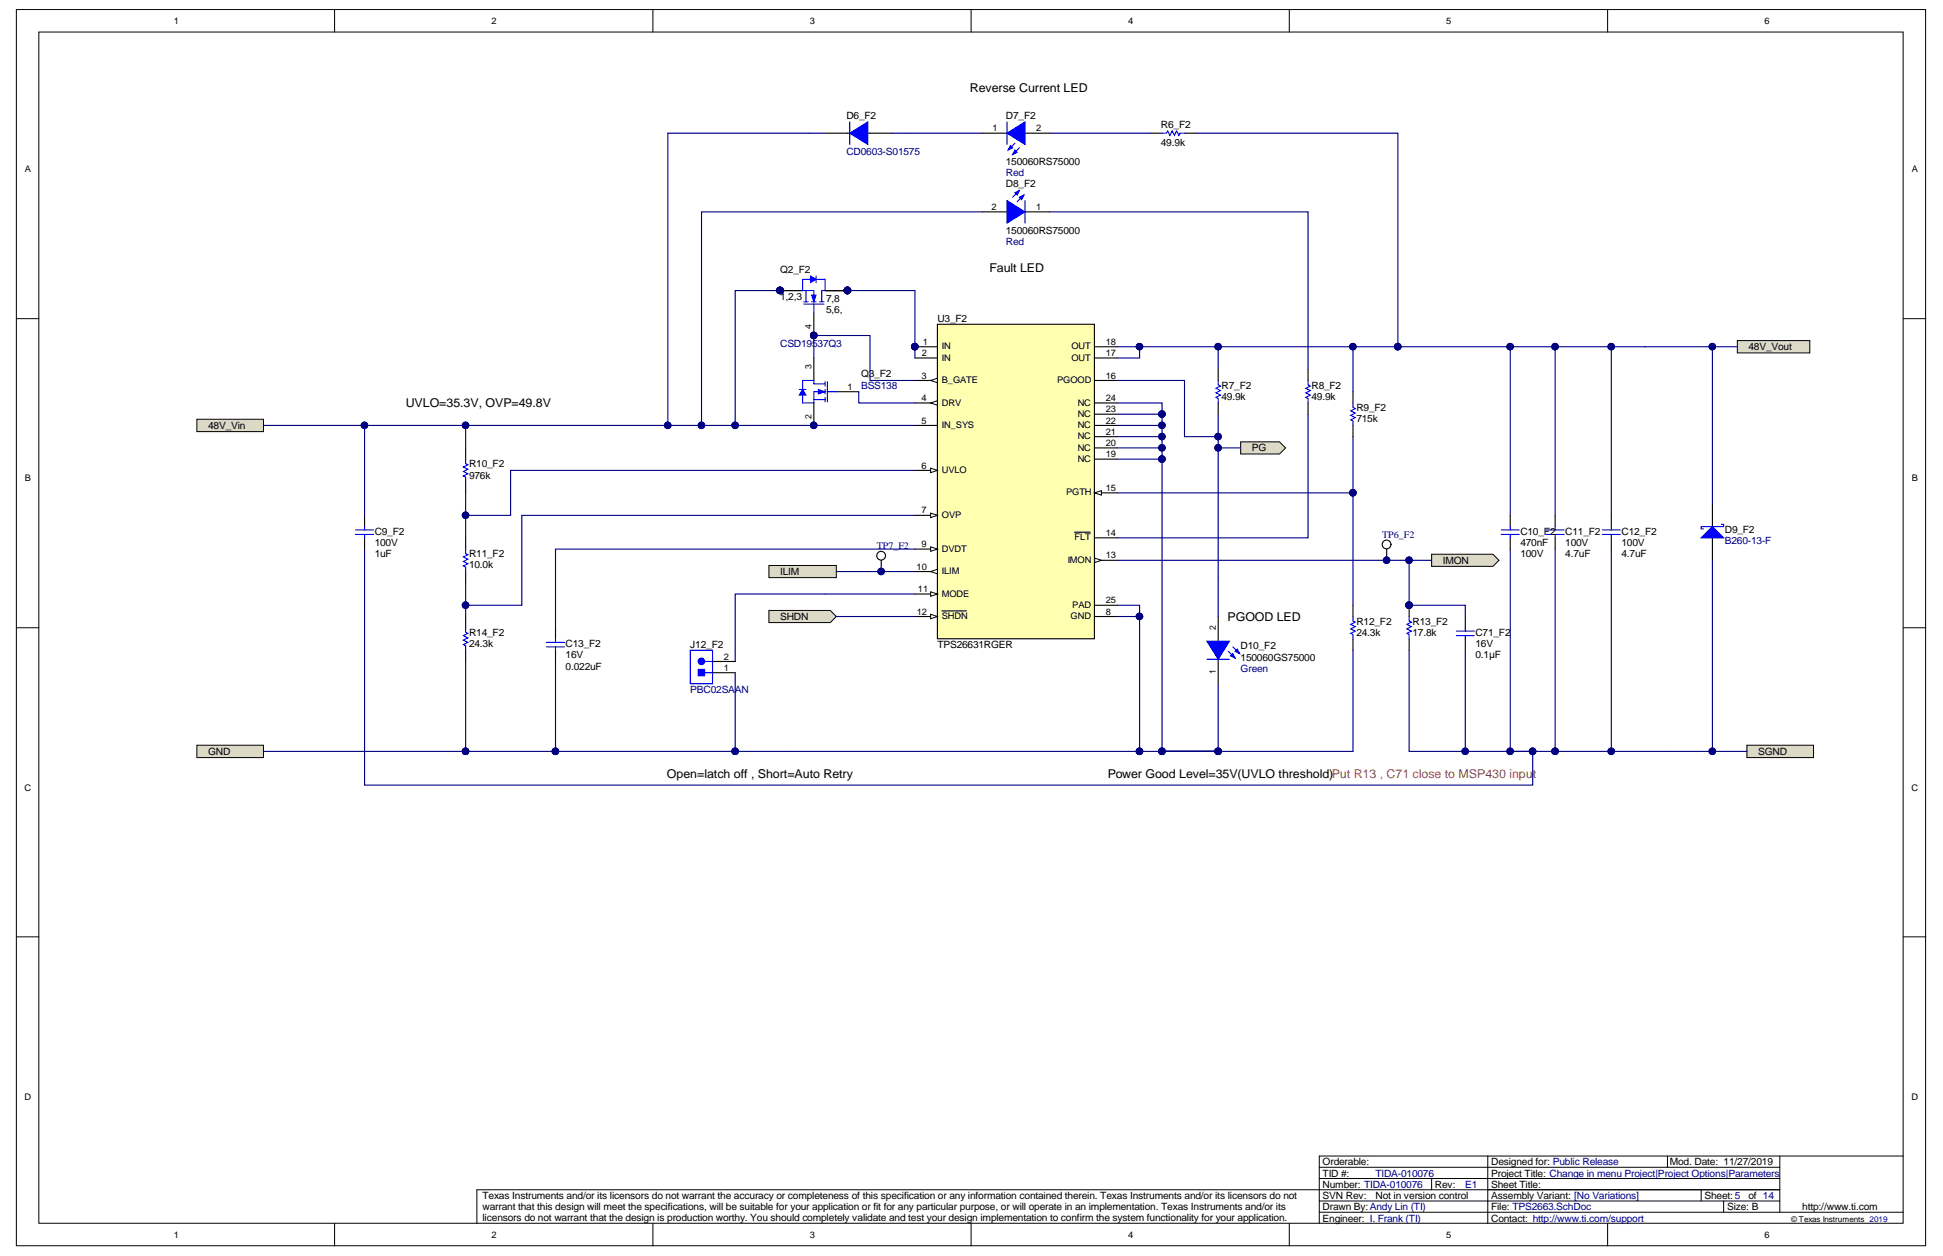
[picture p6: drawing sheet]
<svg xmlns="http://www.w3.org/2000/svg" width="432mm" height="279mm" viewBox="0 0 432 279" stroke-linecap="round" stroke-linejoin="round" font-family="sans-serif">
<defs><g id="words">
<g font-size="2.7">
<text x="215.6" y="20.5">Reverse Current LED</text>
<text x="219.9" y="60.5">Fault LED</text>
<text x="90.2" y="90.5">UVLO=35.3V, OVP=49.8V</text>
<text x="272.8" y="137.9">PGOOD LED</text>
<text x="148.2" y="172.9">Open=latch off , Short=Auto Retry</text>
<text x="246.2" y="172.9">Power Good Level=35V(UVLO threshold)Put R13 , C71 close to MSP430 input</text>
</g>
<g font-size="2.2">
<text x="188.1" y="26.4">D6_F2</text>
<text x="223.5" y="26.4">D7_F2</text>
<text x="258" y="28.4">R6_F2</text>
<text x="258" y="32.4">49.9k</text>
<text x="223.5" y="41.6">D8_F2</text>
<text x="223.5" y="36.6">150060RS75000</text>
<text x="223.5" y="51.9">150060RS75000</text>
<text x="173.4" y="60.6">Q2_F2</text>
<text x="173.4" y="66.6">1,2,3</text>
<text x="183.6" y="67.1">7,8</text>
<text x="183.6" y="69.6">5,6,</text>
<text x="208.3" y="71.6">U3_F2</text>
<text x="388.6" y="77.8">48V_Vout</text>
<text x="191.3" y="83.8">Q3_F2</text>
<text x="271.5" y="88.8">49.9k</text>
<text x="271.5" y="86.3">R7_F2</text>
<text x="291.4" y="88.8">49.9k</text>
<text x="291.4" y="86.3">R8_F2</text>
<text x="46.2" y="95.3">48V_Vin</text>
<text x="301.4" y="93.8">715k</text>
<text x="301.4" y="91.3">R9_F2</text>
<text x="278.2" y="100.3">PG</text>
<text x="104.2" y="106.3">976k</text>
<text x="104.2" y="103.8">R10_F2</text>
<text x="83.3" y="118.8">C9_F2</text>
<text x="337.9" y="118.8">C10_F2</text>
<text x="347.9" y="118.8">C11_F2</text>
<text x="360.3" y="118.8">C12_F2</text>
<text x="383.3" y="118.3">D9_F2</text>
<text x="83.3" y="121.3">100V</text>
<text x="83.3" y="123.8">1uF</text>
<text x="104.2" y="123.8">R11_F2</text>
<text x="320.6" y="125.2">IMON</text>
<text x="337.9" y="121.3">470nF</text>
<text x="337.9" y="123.8">100V</text>
<text x="347.9" y="121.3">100V</text>
<text x="347.9" y="123.8">4.7uF</text>
<text x="360.3" y="121.3">100V</text>
<text x="360.3" y="123.8">4.7uF</text>
<text x="104.2" y="126.3">10.0k</text>
<text x="173.4" y="127.7">ILIM</text>
<text x="173.4" y="137.7">SHDN</text>
<text x="104.2" y="143.8">24.3k</text>
<text x="104.2" y="141.3">R14_F2</text>
<text x="125.7" y="143.8">C13_F2</text>
<text x="301.4" y="141.3">24.3k</text>
<text x="301.4" y="138.8">R12_F2</text>
<text x="313.9" y="141.3">17.8k</text>
<text x="313.9" y="138.8">R13_F2</text>
<text x="327.9" y="143.8">16V</text>
<text x="327.9" y="141.3">C71_F2</text>
<text x="125.7" y="146.3">16V</text>
<text x="125.7" y="148.8">0.022uF</text>
<text x="153.4" y="144">J12_F2</text>
<text x="208.3" y="144">TPS26631RGER</text>
<text x="275.7" y="144.3">D10_F2</text>
<text x="275.7" y="146.8">150060GS75000</text>
<text x="327.9" y="146.3">0.1µF</text>
<text x="46.2" y="167.7">GND</text>
<text x="390.7" y="167.7">SGND</text>
<text x="293.9" y="263.9">Number: TIDA-010076</text>
<text x="293.9" y="261.4">TID #:</text>
<text x="293.9" y="258.9">Orderable:</text>
<text x="318.9" y="263.9">Rev:</text>
<text x="331.4" y="263.9">Sheet Title:</text>
<text x="331.4" y="261.4">Project Title: Change in menu Project|Project Options|Parameters</text>
<text x="331.4" y="258.9">Designed for: Public Release</text>
<text x="371.1" y="258.9">Mod. Date: 11/27/2019</text>
<text x="107.2" y="266.3">Texas Instruments and/or its licensors do not warrant the accuracy or completeness of this specification or any information contained therein. Texas Instruments and/or its licensors do not</text>
<text x="107.2" y="268.8">warrant that this design will meet the specifications, will be suitable for your application or fit for any particular purpose, or will operate in an implementation. Texas Instruments and/or its</text>
<text x="293.9" y="268.9">Drawn By:Andy Lin (TI)</text>
<text x="293.9" y="266.4">SVN Rev:</text>
<text x="305.7" y="266.4">Not in version control</text>
<text x="331.4" y="268.9">File: TPS2663.SchDoc</text>
<text x="331.4" y="266.4">Assembly Variant: [No Variations]</text>
<text x="378.8" y="266.4">Sheet: 5</text>
<text x="383.8" y="268.9">Size: B</text>
<text x="388.5" y="266.4">of 14</text>
<text x="400.5" y="268.9">http://www.ti.com</text>
<text x="107.2" y="271.2">licensors do not warrant that the design is production worthy. You should completely validate and test your design implementation to confirm the system functionality for your application.</text>
<text x="293.9" y="271.4">Engineer: I. Frank (TI)</text>
<text x="331.4" y="271.4">Contact: http://www.ti.com/support</text>
</g>
<g font-size="2.2" fill="#000080">
<text x="188.1" y="34.4">CD0603-S01575</text>
<text x="223.5" y="39.1">Red</text>
<text x="223.5" y="54.4">Red</text>
<text x="173.4" y="77.1">CSD19537Q3</text>
<text x="191.3" y="86.3">BSS138</text>
<text x="307.2" y="119.5">TP6_F2</text>
<text x="194.8" y="122">TP7_F2</text>
<text x="383.3" y="120.8">B260-13-F</text>
<text x="275.7" y="149.3">Green</text>
<text x="153.4" y="154">PBC02SAAN</text>
<text x="305.7" y="261.4">TIDA-010076</text>
<text x="325.6" y="263.9">E1</text>
</g>
<g font-size="2">
<text x="38.7" y="5.3">1</text>
<text x="109.2" y="5.3">2</text>
<text x="179.9" y="5.3">3</text>
<text x="250.7" y="5.3">4</text>
<text x="321.4" y="5.3">5</text>
<text x="392.1" y="5.3">6</text>
<text x="220.6" y="29.2">1</text>
<text x="230.3" y="29.2">2</text>
<text x="5.5" y="38.3">A</text>
<text x="424.8" y="38.3">A</text>
<text x="220.3" y="46.7">2</text>
<text x="230.3" y="46.7">1</text>
<text x="180.3" y="73.1" transform="rotate(-90 180.3 73.1)">4</text>
<text x="205.1" y="76.6">1</text>
<text x="209.3" y="77.6">IN</text>
<text x="238.1" y="77.6">OUT</text>
<text x="245.8" y="76.6">18</text>
<text x="180.3" y="82" transform="rotate(-90 180.3 82)">3</text>
<text x="204.9" y="79.1">2</text>
<text x="209.3" y="80.1">IN</text>
<text x="238.1" y="80.1">OUT</text>
<text x="245.8" y="79.1">17</text>
<text x="188.4" y="86.6">1</text>
<text x="204.8" y="84.1">3</text>
<text x="204.8" y="89.1">4</text>
<text x="209.3" y="85.1">B_GATE</text>
<text x="234.9" y="85.1">PGOOD</text>
<text x="245.8" y="84.1">16</text>
<text x="245.8" y="89.1">24</text>
<text x="180.3" y="93" transform="rotate(-90 180.3 93)">2</text>
<text x="204.8" y="94.1">5</text>
<text x="209.3" y="90.1">DRV</text>
<text x="209.3" y="95.1">IN_SYS</text>
<text x="239.5" y="95.1">NC</text>
<text x="239.5" y="92.6">NC</text>
<text x="239.5" y="90.1">NC</text>
<text x="245.8" y="94.1">22</text>
<text x="245.8" y="91.6">23</text>
<text x="239.5" y="100.1">NC</text>
<text x="239.5" y="97.6">NC</text>
<text x="245.8" y="101.6">19</text>
<text x="245.8" y="99.1">20</text>
<text x="245.8" y="96.6">21</text>
<text x="5.5" y="107">B</text>
<text x="204.8" y="104.1">6</text>
<text x="209.3" y="105.1">UVLO</text>
<text x="239.5" y="102.6">NC</text>
<text x="424.9" y="107">B</text>
<text x="237" y="110.1">PGTH</text>
<text x="245.8" y="109.1">15</text>
<text x="204.8" y="114.1">7</text>
<text x="209.3" y="115.1">OVP</text>
<text x="245.8" y="119.1">14</text>
<text x="204.8" y="121.6">9</text>
<text x="209.3" y="122.6">DVDT</text>
<text x="237.3" y="125.1">IMON</text>
<text x="238.8" y="120.1">FLT</text>
<text x="245.8" y="124.1">13</text>
<text x="203.7" y="126.6">10</text>
<text x="204" y="131.6">11</text>
<text x="209.3" y="127.6">ILIM</text>
<text x="203.8" y="136.6">12</text>
<text x="209.3" y="132.6">MODE</text>
<text x="209.3" y="137.6">SHDN</text>
<text x="237.9" y="137.6">GND</text>
<text x="238.3" y="135.1">PAD</text>
<text x="245.8" y="136.6">8</text>
<text x="245.8" y="134.1">25</text>
<text x="270.2" y="140" transform="rotate(-90 270.2 140)">2</text>
<text x="160.9" y="149">1</text>
<text x="160.9" y="146.5">2</text>
<text x="270.2" y="149.7" transform="rotate(-90 270.2 149.7)">1</text>
<text x="5.5" y="175.6">C</text>
<text x="424.8" y="175.6">C</text>
<text x="5.5" y="244.3">D</text>
<text x="424.8" y="244.3">D</text>
<text x="38.7" y="275">1</text>
<text x="109.2" y="275">2</text>
<text x="179.9" y="275">3</text>
<text x="250.7" y="275">4</text>
<text x="321.4" y="275">5</text>
<text x="392.1" y="275">6</text>
</g>
<text font-size="1.8" x="398" y="271.4">© Texas Instruments 2019</text>
</g></defs>
<g fill="#fff" stroke="#000" stroke-width=".22">
<path d="M3.6 2.1h424.3v274.7h-424.3z"/>
<path d="M8.6 7.1h414.3v264.7h-414.3z"/>
</g>
<g fill="none" stroke="#000" stroke-width=".22">
<path d="M74.4 2.1v5M145.1 2.1v5M215.8 2.1v5M286.5 2.1v5M357.3 2.1v5M3.6 70.8h5M423 70.8h5M3.6 139.5h5M423 139.5h5M3.6 208.1h5M423 208.1h5M293.2 259.3h102.3"/>
<path d="M330.6 256.8h-37.4v15M370.6 256.8v2.5M395.5 256.8v12.5M423 256.8h-92.4v15M74.4 271.8v5M145.1 271.8v5M215.8 271.8v5M286.5 271.8v5M293.2 269.3h129.8M293.2 266.8h102.3M293.2 261.8h102.3M318.2 261.8v2.5"/>
<path d="M357.3 271.8v5M378.1 264.3v2.5M383.1 266.8v2.5M395.5 264.3h-289.5v7.5"/>
</g>
<path d="M208.3 72h34.9v69.9h-34.9z" fill="#ffffb0" stroke="#000" stroke-width=".25"/>
<path d="M203.3 77h5M203.3 79.5h5M203.3 84.5h5" fill="none" stroke="#000" stroke-width=".25"/>
<circle cx="203.3" cy="77" r=".72" fill="#000080" stroke="#000080" stroke-width=".22"/>
<path d="M206.8 84.5l1.5-.5v1z" fill="#fff"/>
<path d="M206.8 84.5l1.5-.5v1z" fill="none" stroke="#000" stroke-width=".22"/>
<path d="M203.3 89.5h5" fill="none" stroke="#000" stroke-width=".25"/>
<path d="M206.8 89.5l1.5-.5v1z" fill="#fff"/>
<path d="M206.8 89.5l1.5-.5v1z" fill="none" stroke="#000" stroke-width=".22"/>
<path d="M203.3 94.5h5M203.3 104.5h5" fill="none" stroke="#000" stroke-width=".25"/>
<path d="M206.8 104l1.5 .5-1.5 .5z" fill="#fff"/>
<path d="M206.8 104l1.5 .5-1.5 .5z" fill="none" stroke="#000" stroke-width=".22"/>
<path d="M203.3 114.5h5" fill="none" stroke="#000" stroke-width=".25"/>
<path d="M206.8 114l1.5 .5-1.5 .5z" fill="#fff"/>
<path d="M206.8 114l1.5 .5-1.5 .5z" fill="none" stroke="#000" stroke-width=".22"/>
<path d="M203.3 122h5M243.3 137h5" fill="none" stroke="#000" stroke-width=".25"/>
<path d="M206.8 121.5l1.5 .5-1.5 .5z" fill="#fff"/>
<path d="M206.8 121.5l1.5 .5-1.5 .5z" fill="none" stroke="#000" stroke-width=".22"/>
<path d="M203.3 127h5" fill="none" stroke="#000" stroke-width=".25"/>
<path d="M206.8 127l1.5-.5v1z" fill="#fff"/>
<path d="M206.8 127l1.5-.5v1z" fill="none" stroke="#000" stroke-width=".22"/>
<path d="M203.3 132h5" fill="none" stroke="#000" stroke-width=".25"/>
<path d="M206.8 131.5l1.5 .5-1.5 .5z" fill="#fff"/>
<path d="M206.8 131.5l1.5 .5-1.5 .5z" fill="none" stroke="#000" stroke-width=".22"/>
<path d="M203.3 137h5" fill="none" stroke="#000" stroke-width=".25"/>
<path d="M206.8 136.5l1.5 .5-1.5 .5z" fill="#fff"/>
<path d="M206.8 136.5l1.5 .5-1.5 .5z" fill="none" stroke="#000" stroke-width=".22"/>
<path d="M209.3 135.7h1.2M210.6 135.7h1.3M212.1 135.7h1.3M213.5 135.7h1.3M243.3 124.5h5" fill="none" stroke="#000" stroke-width=".25"/>
<path d="M243.3 124l1.5 .5-1.5 .5z" fill="#fff"/>
<path d="M243.3 124l1.5 .5-1.5 .5z" fill="none" stroke="#000" stroke-width=".22"/>
<path d="M238.8 118.2h1.1M240 118.2h1M241.1 118.2h1.2M243.3 119.5h5M243.3 109.5h5" fill="none" stroke="#000" stroke-width=".25"/>
<path d="M243.3 109.5l1.5-.5v1z" fill="#fff"/>
<path d="M243.3 109.5l1.5-.5v1z" fill="none" stroke="#000" stroke-width=".22"/>
<path d="M243.3 79.5h5M243.3 77h5M243.3 84.5h5M243.3 99.5h5M243.3 97h5M243.3 94.5h5M243.3 92h5M243.3 89.5h5M243.3 102h5M243.3 134.5h5" fill="none" stroke="#000" stroke-width=".25"/>
<g fill="#000080" stroke="#000080" stroke-width=".22">
<circle cx="203.3" cy="77" r=".72"/>
<circle cx="253.2" cy="136.9" r=".72"/>
<circle cx="258.2" cy="99.5" r=".72"/>
<circle cx="258.2" cy="97" r=".72"/>
<circle cx="258.2" cy="94.5" r=".72"/>
<circle cx="258.2" cy="92" r=".72"/>
</g>
<path d="M248.3 99.5h9.9M248.3 97h9.9M248.3 94.5h9.9M248.3 92h9.9M248.3 134.5h5v2.5" fill="none" stroke="#000080" stroke-width=".25"/>
<path d="M153.4 144.5h4.9v7.4h-4.9z" fill="#fff" stroke="#00f" stroke-width=".25"/>
<path d="M178.4 64.6h2.5v2.5M178.6 67.5h4.5M178.6 67.1h1M179.1 64.6v2.5M180.4 67.1h1M180.9 67.5v2M182.1 67.1h1M182.6 64.6v2.5M156.7 147h1.7M156.7 149.5h1.7" fill="none" stroke="#00f" stroke-width=".25"/>
<circle cx="155.9" cy="146.9" r=".72" fill="#00f" stroke="#00f" stroke-width=".25"/>
<path d="M173.4 64.6h5M180.9 69.5v5M183.4 64.6h5M158.4 149.5h5M158.4 147h5" fill="none" stroke="#000" stroke-width=".25"/>
<path d="M155.2 148.7h1.4v1.5h-1.4z" fill="#00f" stroke="#00f" stroke-width=".22"/>
<path d="M185.9 127h17.4M203.3 132h-39.9v15M203.3 122h-79.8v17.5M248.3 137h5v29.9h-87.4M123.5 147v19.9M163.4 149.5v17.4" fill="none" stroke="#000080" stroke-width=".25"/>
<g fill="#000080" stroke="#000080" stroke-width=".22">
<circle cx="253.2" cy="166.9" r=".72"/>
<circle cx="163.4" cy="166.9" r=".72"/>
<circle cx="253.2" cy="136.9" r=".72"/>
<circle cx="123.4" cy="166.9" r=".72"/>
<circle cx="188.3" cy="64.5" r=".72"/>
<circle cx="180.8" cy="74.5" r=".72"/>
<circle cx="173.4" cy="64.5" r=".72"/>
</g>
<path d="M180.4 65.6h1l-.5 1.5z" fill="#00f"/>
<path d="M180.4 65.6h1l-.5 1.5z" fill="none" stroke="#00f" stroke-width=".22"/>
<path d="M182.6 64.6h.8" fill="none" stroke="#00f" stroke-width=".25"/>
<path d="M173.4 64.6h5M183.4 64.6h5" fill="none" stroke="#000" stroke-width=".25"/>
<g fill="#000080" stroke="#000080" stroke-width=".22">
<circle cx="173.4" cy="64.5" r=".72"/>
<circle cx="188.3" cy="64.5" r=".72"/>
</g>
<path d="M180.1 61.3l1.3 .8-1.3 .7z" fill="#00f"/>
<path d="M180.1 61.3l1.3 .8-1.3 .7z" fill="none" stroke="#00f" stroke-width=".22"/>
<path d="M180.1 62.1h-1.7v2.5M181.4 61.3v1.5M181.4 62.1h2v2.5M180.9 85.3h2.5M180.9 88.8h2.5M183.4 84.8v1M183.4 86.5v1M183.4 88.3v1M183.4 87h-2.5v2.5M183.9 87h2M183.9 84.8v4.5" fill="none" stroke="#00f" stroke-width=".25"/>
<path d="M183.4 64.6h5M185.9 87h4.9" fill="none" stroke="#000" stroke-width=".25"/>
<g fill="#000080" stroke="#000080" stroke-width=".22">
<circle cx="188.3" cy="64.5" r=".72"/>
<circle cx="180.8" cy="74.5" r=".72"/>
<circle cx="173.4" cy="64.5" r=".72"/>
</g>
<path d="M181.9 86.5l1.5 .5-1.5 .5z" fill="#00f"/>
<path d="M181.9 86.5l1.5 .5-1.5 .5z" fill="none" stroke="#00f" stroke-width=".22"/>
<path d="M180.9 84.5v.8" fill="none" stroke="#00f" stroke-width=".25"/>
<path d="M180.9 79.5v5M180.9 89.5v5" fill="none" stroke="#000" stroke-width=".25"/>
<circle cx="180.8" cy="94.5" r=".72" fill="#000080" stroke="#000080" stroke-width=".22"/>
<path d="M178.4 86.5l.7 1.3h-1.5z" fill="#00f"/>
<path d="M178.4 86.5l.7 1.3h-1.5z" fill="none" stroke="#00f" stroke-width=".22"/>
<path d="M177.6 86.5h1.5M178.4 87.8v1.7h2.5M180.9 84.5h-2.5v2M79 117.7h4M79 118.7h4M81 117v.7M81 118.7v.8" fill="none" stroke="#00f" stroke-width=".25"/>
<g fill="#000080" stroke="#000080" stroke-width=".22">
<circle cx="180.8" cy="94.5" r=".72"/>
<circle cx="163.4" cy="94.5" r=".72"/>
<circle cx="155.9" cy="94.5" r=".72"/>
<circle cx="148.4" cy="94.5" r=".72"/>
<circle cx="103.5" cy="94.5" r=".72"/>
<circle cx="81" cy="94.5" r=".72"/>
<circle cx="180.8" cy="74.5" r=".72"/>
<circle cx="203.3" cy="77" r=".72"/>
<circle cx="188.3" cy="64.5" r=".72"/>
<circle cx="173.4" cy="64.5" r=".72"/>
<circle cx="103.5" cy="114.5" r=".72"/>
<circle cx="103.5" cy="134.5" r=".72"/>
<circle cx="103.5" cy="166.9" r=".72"/>
<circle cx="340.6" cy="166.9" r=".72"/>
</g>
<g fill="none" stroke="#000080" stroke-width=".25">
<path d="M173.4 64.6h-10v29.9M180.9 79.5v-5h12.4v10h10M188.4 64.6h14.9v14.9M58.6 94.5h144.7M81 94.5v20M103.5 94.5v5M190.8 87v2.5h12.5M103.5 109.5v10M203.3 114.5h-87.3v20h-12.5M203.3 104.5h-89.8v10h-10M81 122v52.4h259.6v-7.5M103.5 129.5v7.5"/>
<path d="M103.5 147v19.9"/>
</g>
<path d="M81 114.5v2.5M81 119.5v2.5" fill="none" stroke="#000" stroke-width=".25"/>
<path d="M386.1 75.7h16.1v2.7h-16.1z" fill-rule="evenodd" fill="#dcd9c7" stroke="#000" stroke-width=".22"/>
<g fill="none" stroke="#000080" stroke-width=".25">
<path d="M202.1 29.6h16.2M233.3 29.6h22.4M265.7 29.6h45v47.4M218.3 47.1h-62.4v47.4M233.3 47.1h57.4v34.9M248.3 77h62.4M253.3 77v2.5h-5M270.7 77v5M310.7 77h75.4M335.6 77v37.5M345.6 77v37.5M358.1 77v37.5"/>
<path d="M380.6 77v35M248.3 84.5h14.9v12.5h7.5v-5M290.7 92v27.5h-42.4M300.7 97v37.5M248.3 109.5h52.4M258.2 102v64.9h12.5h-17.4M248.3 124.5h69.9M335.6 122v44.9h5M358.1 122v44.9h-12.5M270.7 152v14.9M258.2 166.9h42.5"/>
</g>
<g fill="#000080" stroke="#000080" stroke-width=".22">
<circle cx="380.5" cy="77" r=".72"/>
<circle cx="313.1" cy="124.5" r=".72"/>
<circle cx="258.2" cy="102" r=".72"/>
<circle cx="258.2" cy="166.9" r=".72"/>
<circle cx="270.7" cy="166.9" r=".72"/>
<circle cx="253.2" cy="166.9" r=".72"/>
<circle cx="155.9" cy="94.5" r=".72"/>
<circle cx="358.1" cy="77" r=".72"/>
<circle cx="345.6" cy="77" r=".72"/>
<circle cx="335.6" cy="77" r=".72"/>
<circle cx="310.6" cy="77" r=".72"/>
<circle cx="253.2" cy="77" r=".72"/>
<circle cx="270.7" cy="97" r=".72"/>
<circle cx="270.7" cy="77" r=".72"/>
<circle cx="300.7" cy="77" r=".72"/>
<circle cx="300.7" cy="109.5" r=".72"/>
<circle cx="358.1" cy="166.9" r=".72"/>
<circle cx="345.6" cy="166.9" r=".72"/>
<circle cx="335.6" cy="166.9" r=".72"/>
<circle cx="340.6" cy="166.9" r=".72"/>
</g>
<path d="M183.4 29.6h14.9M290.7 82v2.5M290.7 89.5v2.5M345.6 114.5v2.5M345.6 119.5v2.5M358.1 114.5v2.5M358.1 119.5v2.5" fill="none" stroke="#000" stroke-width=".25"/>
<path d="M290.7 84.5v1l.5 .3-1 .5 1 .5-1 .5 1 .5-1 .5 .5 .2v1M343.6 117.7h4M343.6 118.7h4M345.6 117v.7M345.6 118.7v.8M356.1 117.7h4M356.1 118.7h4M358.1 117v.7M358.1 118.7v.8" fill="none" stroke="#00f" stroke-width=".25"/>
<path d="M188.9 29.6l3.9-2.5v5z" fill="#00f"/>
<path d="M188.9 29.6l3.9-2.5v5zM188.9 27.1v5" fill="none" stroke="#00f" stroke-width=".25"/>
<path d="M183.4 29.6h-35v64.9M198.3 29.6h3.8M358.1 166.9h12.5" fill="none" stroke="#000080" stroke-width=".25"/>
<g fill="#000080" stroke="#000080" stroke-width=".22">
<circle cx="148.4" cy="94.5" r=".72"/>
<circle cx="358.1" cy="166.9" r=".72"/>
</g>
<path d="M380.6 112v5M380.6 119.5v5" fill="none" stroke="#000" stroke-width=".25"/>
<path d="M380.6 117l2.5 2.5h-5z" fill="#00f"/>
<path d="M226.5 42.3l-1.5 1.5M227.5 43.3l-1.5 1.5M380.6 117l2.5 2.5h-5zM382.6 116.5h.5v.5h-5v.5h.5" fill="none" stroke="#00f" stroke-width=".25"/>
<path d="M380.6 124.5v42.4h-10" fill="none" stroke="#000080" stroke-width=".25"/>
<circle cx="380.5" cy="166.9" r=".72" fill="#000080" stroke="#000080" stroke-width=".22"/>
<path d="M218.3 47.1h5.5M227.8 47.1h5.5" fill="none" stroke="#000" stroke-width=".25"/>
<path d="M226.5 43.8l1-.5-.5 1z" fill="#00f"/>
<path d="M226.5 43.8l1-.5-.5 1z" fill="none" stroke="#00f" stroke-width=".25"/>
<path d="M225.5 42.8l1-.5-.5 1z" fill="#00f"/>
<path d="M225.5 42.8l1-.5-.5 1z" fill="none" stroke="#00f" stroke-width=".25"/>
<path d="M223.8 44.6l4 2.5-4 2.5z" fill="#00f"/>
<path d="M225.5 31.8l-1.5 1.5M226.5 32.8l-1.5 1.5M223.8 44.6l4 2.5-4 2.5zM227.8 44.6v5" fill="none" stroke="#00f" stroke-width=".25"/>
<path d="M218.3 29.6h5.5M227.8 29.6h5.5" fill="none" stroke="#000" stroke-width=".25"/>
<path d="M224.5 32.3l.5 .5-1 .5z" fill="#00f"/>
<path d="M224.5 32.3l.5 .5-1 .5z" fill="none" stroke="#00f" stroke-width=".25"/>
<path d="M225.5 33.3l.5 .5-1 .5z" fill="#00f"/>
<path d="M225.5 33.3l.5 .5-1 .5z" fill="none" stroke="#00f" stroke-width=".25"/>
<path d="M223.8 29.6l4-2.5v5z" fill="#00f"/>
<path d="M223.8 29.6l4-2.5v5zM223.8 27.1v5M273 144.7l1.5 1.5M274 143.7l1.5 1.5" fill="none" stroke="#00f" stroke-width=".25"/>
<path d="M270.7 137v5.5M270.7 146.5v5.5" fill="none" stroke="#000" stroke-width=".25"/>
<path d="M274 145.2l.5 1-1-.5z" fill="#00f"/>
<path d="M274 145.2l.5 1-1-.5z" fill="none" stroke="#00f" stroke-width=".25"/>
<path d="M275 144.2l.5 1-1-.5z" fill="#00f"/>
<path d="M275 144.2l.5 1-1-.5z" fill="none" stroke="#00f" stroke-width=".25"/>
<path d="M268.2 142.5h5l-2.5 4z" fill="#00f"/>
<path d="M268.2 142.5h5l-2.5 4zM268.2 146.5h5" fill="none" stroke="#00f" stroke-width=".25"/>
<path d="M270.7 97v31.2M195.8 137h7.5M270.7 135.7v1.3M103.5 166.9h62.4" fill="none" stroke="#000080" stroke-width=".25"/>
<g fill="#000080" stroke="#000080" stroke-width=".22">
<circle cx="163.4" cy="166.9" r=".72"/>
<circle cx="123.4" cy="166.9" r=".72"/>
<circle cx="103.5" cy="166.9" r=".72"/>
<circle cx="270.7" cy="97" r=".72"/>
<circle cx="270.7" cy="99.5" r=".72"/>
</g>
<path d="M170.9 135.6h13.6l1.4 1.4-1.4 1.3h-13.6z" fill-rule="evenodd" fill="#dcd9c7" stroke="#000" stroke-width=".22"/>
<path d="M185.9 137h9.9" fill="none" stroke="#000080" stroke-width=".25"/>
<g fill="#dcd9c7" stroke="#000" stroke-width=".22">
<path d="M170.9 125.6h15v2.7h-15z" fill-rule="evenodd"/>
<path d="M318.2 123.1h13.6l1.3 1.4-1.3 1.3h-13.6z" fill-rule="evenodd"/>
<path d="M43.8 93.1h14.8v2.8h-14.8z" fill-rule="evenodd"/>
<path d="M43.8 165.6h14.8v2.7h-14.8z" fill-rule="evenodd"/>
</g>
<path d="M300.7 77v10M270.7 128.2v7.5M313.2 124.5v10" fill="none" stroke="#000080" stroke-width=".25"/>
<path d="M255.7 29.6h2.5M263.2 29.6h2.5M270.7 82v2.5M270.7 89.5v2.5" fill="none" stroke="#000" stroke-width=".25"/>
<path d="M258.2 29.6h1l.3-.5 .5 1 .5-1 .5 1 .5-1 .5 1 .2-.5h1M270.7 84.5v1l.5 .3-1 .5 1 .5-1 .5 1 .5-1 .5 .5 .2v1" fill="none" stroke="#00f" stroke-width=".25"/>
<g fill="#000080" stroke="#000080" stroke-width=".22">
<circle cx="313.1" cy="134.5" r=".72"/>
<circle cx="313.1" cy="124.5" r=".72"/>
<circle cx="300.7" cy="77" r=".72"/>
</g>
<path d="M275.7 98.2h8.7l1.3 1.3-1.3 1.4h-8.7z" fill-rule="evenodd" fill="#dcd9c7" stroke="#000" stroke-width=".22"/>
<path d="M248.3 89.5h9.9v12.5h-9.9M270.7 99.5h5M300.7 144.5v22.4M313.2 144.5v22.4" fill="none" stroke="#000080" stroke-width=".25"/>
<g fill="#000080" stroke="#000080" stroke-width=".22">
<circle cx="270.7" cy="99.5" r=".72"/>
<circle cx="313.1" cy="134.5" r=".72"/>
<circle cx="258.2" cy="92" r=".72"/>
<circle cx="258.2" cy="94.5" r=".72"/>
<circle cx="258.2" cy="97" r=".72"/>
<circle cx="258.2" cy="99.5" r=".72"/>
<circle cx="258.2" cy="102" r=".72"/>
</g>
<g fill="none" stroke="#000" stroke-width=".25">
<path d="M103.5 99.5v2.5M300.7 87v2.5M300.7 94.5v2.5M103.5 107v2.5M103.5 119.5v2.5M335.6 114.5v2.5M335.6 119.5v2.5M103.5 127v2.5M103.5 137v2.5M123.5 139.5v2.5M300.7 134.5v2.5M313.2 134.5v2.5"/>
<path d="M103.5 144.5v2.5M123.5 144.5v2.5M300.7 142v2.5M313.2 142v2.5"/>
</g>
<g fill="none" stroke="#00f" stroke-width=".25">
<path d="M300.7 89.5v1l.5 .3-1 .5 1 .5-1 .5 1 .5-1 .5 .5 .2v1M103.5 102v1l.5 .3-1 .5 1 .5-1 .5 1 .5-1 .5 .5 .2v1M333.6 117.7h4M333.6 118.7h4M335.6 117v.7M335.6 118.7v.8M103.5 122v1l.5 .2-1 .5 1 .5-1 .5 1 .5-1 .5 .5 .3v1M103.5 139.5v1l.5 .2-1 .5 1 .5-1 .5 1 .5-1 .5 .5 .3v1M300.7 137v1l.5 .2-1 .5 1 .5-1 .5 1 .5-1 .5 .5 .3v1M313.2 137v1l.5 .2-1 .5 1 .5-1 .5 1 .5-1 .5 .5 .3v1M121.5 142.7h3.9M121.5 143.7h3.9"/>
<path d="M123.5 142v.7M123.5 143.7v.8"/>
</g>
<circle cx="195.8" cy="123.5" r=".97" fill="#fff" stroke="#000" stroke-width=".25"/>
<path d="M195.8 124.5v2.5" fill="none" stroke="#000" stroke-width=".25"/>
<circle cx="195.8" cy="127" r=".72" fill="#000080" stroke="#000080" stroke-width=".22"/>
<circle cx="308.1" cy="121" r=".97" fill="#fff" stroke="#000" stroke-width=".25"/>
<path d="M308.2 122v2.5" fill="none" stroke="#000" stroke-width=".25"/>
<g fill="#000080" stroke="#000080" stroke-width=".22">
<circle cx="308.1" cy="124.5" r=".72"/>
<circle cx="345.6" cy="166.9" r=".72"/>
<circle cx="103.5" cy="166.9" r=".72"/>
</g>
<path d="M345.6 122v44.9M58.6 166.9h44.9" fill="none" stroke="#000080" stroke-width=".25"/>
<path d="M388.2 165.6h14.8v2.7h-14.8z" fill-rule="evenodd" fill="#dcd9c7" stroke="#000" stroke-width=".22"/>
<path d="M313.2 134.5h12.4v2.5M325.6 144.5v22.4h-12.4M325.6 166.9h20M380.6 166.9h7.6" fill="none" stroke="#000080" stroke-width=".25"/>
<g fill="#000080" stroke="#000080" stroke-width=".22">
<circle cx="380.5" cy="166.9" r=".72"/>
<circle cx="313.1" cy="134.5" r=".72"/>
<circle cx="325.6" cy="166.9" r=".72"/>
<circle cx="345.6" cy="166.9" r=".72"/>
<circle cx="340.6" cy="166.9" r=".72"/>
<circle cx="335.6" cy="166.9" r=".72"/>
</g>
<path d="M325.6 137v2.5M325.6 142v2.5" fill="none" stroke="#000" stroke-width=".25"/>
<path d="M325.6 139.5v.7M323.6 140.2h4M323.6 141.2h4M325.6 141.2v.8" fill="none" stroke="#00f" stroke-width=".25"/>
<use href="#words"/>
</svg>
